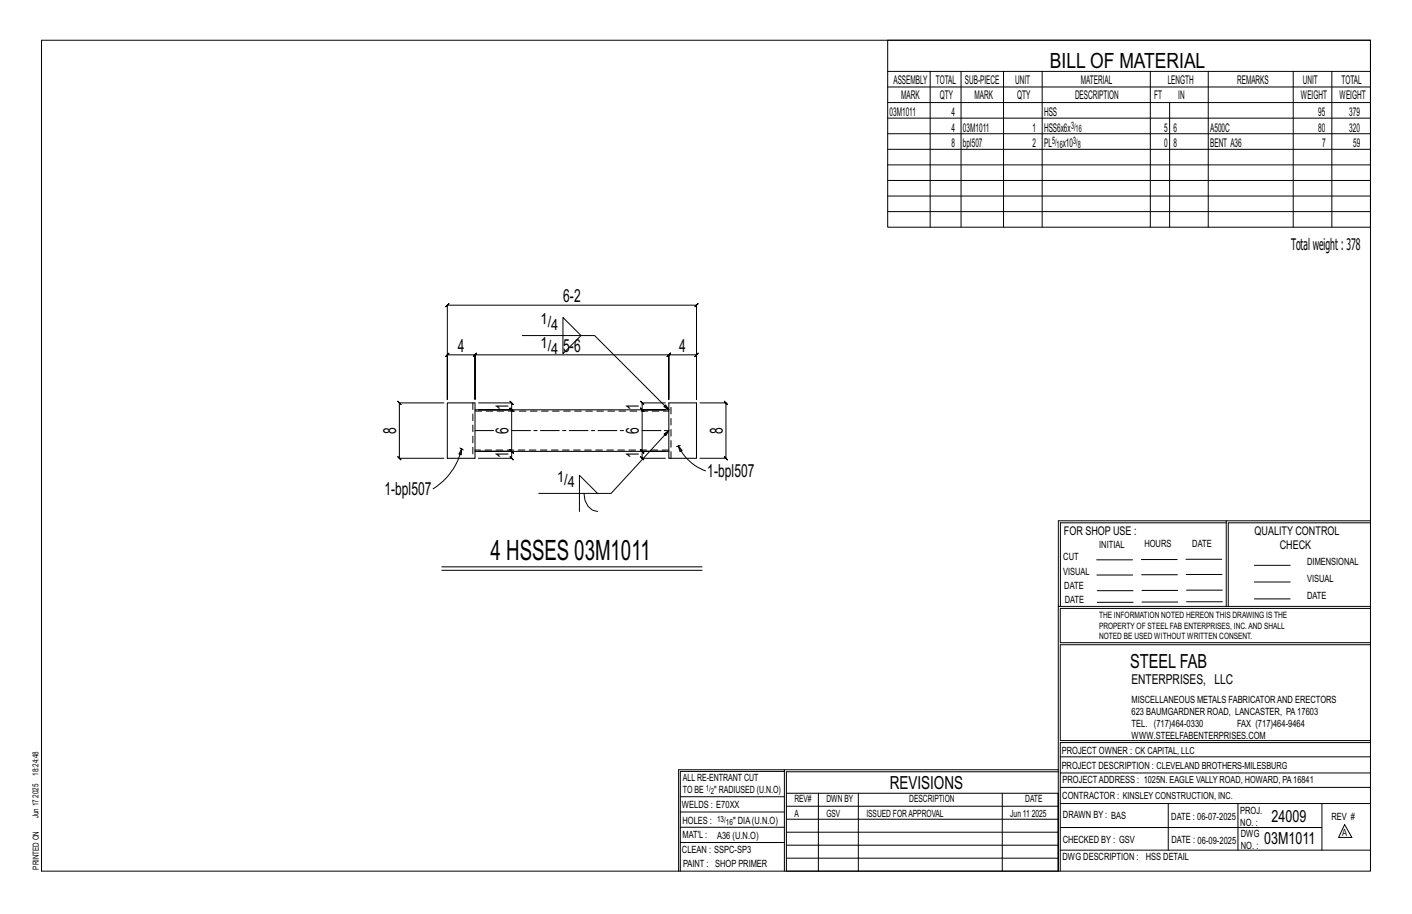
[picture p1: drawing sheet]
<svg xmlns="http://www.w3.org/2000/svg" width="432mm" height="279mm" viewBox="0 0 432 279" stroke-linecap="round" stroke-linejoin="round" font-family="sans-serif">
<defs><g id="words">
<text font-size="8.6" x="150" y="171.3">4 HSSES 03M1011</text>
<text font-size="6.4" x="321.1" y="20.7">BILL OF MATERIAL</text>
<text font-size="5.9" x="345.6" y="204.1">STEEL FAB</text>
<g font-size="5.5">
<text x="172.2" y="92.3">6-2</text>
<text x="140" y="107.5">4</text>
<text x="172.2" y="107.5">5-6</text>
<text x="207.7" y="107.5">4</text>
<text x="155.5" y="125.2" transform="rotate(-90 155.5 125.2)">1</text>
<text x="195.4" y="125.2" transform="rotate(-90 195.4 125.2)">1</text>
<text x="121.1" y="132.7" transform="rotate(-90 121.1 132.7)">8</text>
<text x="155.5" y="132.7" transform="rotate(-90 155.5 132.7)">6</text>
<text x="195.4" y="132.7" transform="rotate(-90 195.4 132.7)">6</text>
<text x="221" y="132.7" transform="rotate(-90 221 132.7)">8</text>
<text x="155.5" y="140.1" transform="rotate(-90 155.5 140.1)">1</text>
<text x="195.4" y="140.1" transform="rotate(-90 195.4 140.1)">1</text>
<text x="216.3" y="145.9">1-bpl507</text>
<text x="117.6" y="151.3">1-bpl507</text>
<text x="272.2" y="241.1">REVISIONS</text>
</g>
<g font-size="5.1">
<text x="388.9" y="251.3">24009</text>
<text x="386.6" y="258.1">03M1011</text>
</g>
<text font-size="4.9" x="394.8" y="76.4">Totalweight : 378</text>
<g font-size="4.7">
<text x="165.3" y="99.1">1/</text>
<text x="168.6" y="100.8">4</text>
<text x="165.3" y="106.4">1/</text>
<text x="168.6" y="108.1">4</text>
<text x="170.4" y="147.3">1/</text>
<text x="173.6" y="149">4</text>
</g>
<text font-size="4.2" x="346" y="209.1">ENTERPRISES, LLC</text>
<g font-size="3.7">
<text x="273.2" y="25.6">ASSEMBLY</text>
<text x="286.2" y="25.6">TOTAL</text>
<text x="295.1" y="25.6">SUB-PIECE</text>
<text x="310.4" y="25.6">UNIT</text>
<text x="330.5" y="25.6">MATERIAL</text>
<text x="357.1" y="25.6">LENGTH</text>
<text x="378.3" y="25.6">REMARKS</text>
<text x="398.4" y="25.6">UNIT</text>
<text x="410.2" y="25.6">TOTAL</text>
<text x="272.1" y="35.5">03M1011</text>
<text x="275.6" y="30.4">MARK</text>
<text x="287.4" y="30.4">QTY</text>
<text x="290.9" y="35.5">4</text>
<text x="298" y="30.4">MARK</text>
<text x="311" y="30.4">QTY</text>
<text x="319.3" y="35.5">HSS</text>
<text x="328.7" y="30.4">DESCRIPTION</text>
<text x="353" y="30.4">FT</text>
<text x="360.3" y="30.4">IN</text>
<text x="397.8" y="30.4">WEIGHT</text>
<text x="403.2" y="35.5">95</text>
<text x="409.6" y="30.4">WEIGHT</text>
<text x="412.6" y="35.5">379</text>
<text x="290.9" y="40.2">4</text>
<text x="294.5" y="40.2">03M1011</text>
<text x="315.8" y="40.2">1</text>
<text x="319.3" y="40.2">HSS6x6x</text>
<text x="356" y="40.2">5</text>
<text x="358.9" y="40.2">6</text>
<text x="370.1" y="40.2">A500C</text>
<text x="403.2" y="40.2">80</text>
<text x="412.6" y="40.2">320</text>
<text x="290.9" y="45">8</text>
<text x="294.5" y="45">bpl507</text>
<text x="315.8" y="45">2</text>
<text x="319.3" y="45">PL</text>
<text x="325" y="45">x10</text>
<text x="356" y="45">0</text>
<text x="358.9" y="45">8</text>
<text x="370.1" y="45">BENT A36</text>
<text x="404.3" y="45">7</text>
<text x="413.8" y="45">59</text>
<text x="325.3" y="163.4">FOR SHOP USE :</text>
<text x="383.7" y="163.4">QUALITY CONTROL</text>
<text x="391.4" y="167.8">CHECK</text>
</g>
<g font-size="3.1">
<text x="327.5" y="39.4">3/</text>
<text x="328.9" y="40.5">16</text>
<text x="321.7" y="44.1">5/</text>
<text x="323.1" y="45.3">16</text>
<text x="328.2" y="44.1">3/</text>
<text x="329.6" y="45.3">8</text>
<text x="336.2" y="167.4">INITIAL</text>
<text x="350" y="167.1">HOURS</text>
<text x="364.6" y="167.2">DATE</text>
<text x="325.2" y="171.3">CUT</text>
<text x="399.8" y="172.8">DIMENSIONAL</text>
<text x="325.1" y="175.8">VISUAL</text>
<text x="399.8" y="177.9">VISUAL</text>
<text x="325.5" y="180">DATE</text>
<text x="325.7" y="184.4">DATE</text>
<text x="399.8" y="183.1">DATE</text>
<text x="346" y="215">MISCELLANEOUS METALS FABRICATORAND ERECTORS</text>
<text x="346" y="218.6">623 BAUMGARDNER ROAD, LANCASTER, PA17603</text>
<text x="346" y="225.8">WWW.STEELFABENTERPRISES.COM</text>
<text x="346" y="222.2">TEL. (717)464-0330</text>
<text x="378.3" y="222.2">FAX (717)464-9464</text>
<text x="324.7" y="230.5">PROJECT OWNER : CK CAPITAL, LLC</text>
<text x="208.8" y="238.8">ALL RE-ENTRANT CUT</text>
<text x="324.7" y="235.1">PROJECT DESCRIPTION : CLEVELAND BROTHERS-MILESBURG</text>
<text x="324.9" y="239.5">PROJECTADDRESS : 1025N. EAGLE VALLY ROAD, HOWARD, PA16841</text>
<text x="208.8" y="242.5">TO BE</text>
<text x="218.4" y="242.5">&quot; RADIUSED (U.N.O)</text>
<text x="242.9" y="245.3">REV#</text>
<text x="252.7" y="245.3">DWN BY</text>
<text x="278.1" y="245.3">DESCRIPTION</text>
<text x="313.5" y="245.3">DATE</text>
<text x="324.9" y="244.2">CONTRACTOR : KINSLEY CONSTRUCTION, INC.</text>
<text x="208.5" y="247">WELDS : E70XX</text>
<text x="208.7" y="251.7">HOLES :</text>
<text x="224.2" y="251.8">&quot; DIA(U.N.O)</text>
<text x="242.9" y="249.9">A</text>
<text x="252.7" y="249.9">GSV</text>
<text x="264.9" y="249.9">ISSUED FORAPPROVAL</text>
<text x="309" y="249.9">Jun 11</text>
<text x="315.5" y="249.9">2025</text>
<text x="325.1" y="250">DRAWN BY : BAS</text>
<text x="358.2" y="250.5">DATE : 06-07-2025</text>
<text x="379.3" y="248.9">PROJ.</text>
<text x="407.2" y="250.5">REV #</text>
<text x="208.7" y="256.3">MAT'L :</text>
<text x="219.3" y="256.4">A36 (U.N.O)</text>
<text x="325" y="257.6">CHECKED BY : GSV</text>
<text x="358.3" y="257.7">DATE : 06-09-2025</text>
<text x="379.3" y="252.5">NO. :</text>
<text x="379.5" y="255.9">DWG</text>
<text x="410.5" y="255.5">A</text>
<text x="208.6" y="260.7">CLEAN : SSPC-SP3</text>
<text x="324.9" y="262.9">DWG DESCRIPTION :</text>
<text x="350.4" y="263">HSS DETAIL</text>
<text x="379.5" y="259.5">NO. :</text>
<text x="208.9" y="265">PAINT : SHOP PRIMER</text>
</g>
<g font-size="2.7">
<text x="336.1" y="189">THE INFORMATION NOTED HEREON THIS DRAWING IS THE</text>
<text x="336.1" y="195.4">NOTED BE USED WITHOUT WRITTEN CONSENT.</text>
<text x="336.1" y="192.2">PROPERTY OF STEEL FAB ENTERPRISES, INC.AND SHALL</text>
</g>
<g font-size="2.6">
<text x="215.9" y="241.8">1/</text>
<text x="217.4" y="242.7">2</text>
<text x="219.3" y="251.1">13/</text>
<text x="222" y="252.1">16</text>
</g>
<g font-size="2.5">
<text x="11.7" y="237.1" transform="rotate(-90 11.7 237.1)">18:24:48</text>
<text x="11.8" y="243.8" transform="rotate(-90 11.8 243.8)">2025</text>
<text x="11.8" y="250.1" transform="rotate(-90 11.8 250.1)">Jun 17</text>
<text x="11.9" y="265.8" transform="rotate(-90 11.9 265.8)">PRINTED ON</text>
</g>
</g></defs>
<g fill="none" stroke="#000" stroke-width=".31">
<path d="M12.7 12.3h406.4v254h-406.4zM271.5 12.3h147.6v57.2h-147.6zM271.5 21.8h147.6M271.5 26.6h147.6M271.5 31.4h147.6M271.5 36.1h147.6M284.5 21.8v47.7M293.9 21.8v47.7M306.9 21.8v47.7M318.7 21.8v47.7M351.8 21.8v47.7M357.7 31.4v38.1"/>
<path d="M369.5 21.8v47.7M395.5 21.8v47.7M407.3 21.8v47.7M271.5 40.9h147.6M271.5 45.6h147.6M271.5 50.4h147.6M271.5 55.2h147.6M271.5 59.9h147.6M271.5 64.7h147.6M137.3 92.8l-.5 .5h76.2l-.5 .5 1-1-.5 .5v28.8v-13.6l.5-.5-1 1 .5-.5h-8.5l.5-.5-1 1 .5-.5v13.6v-13.6l.5-.5-1 1 .5-.5h-59.2l.5-.5-1 1 .5-.5v13.6v-13.6l.5-.5-1 1 .5-.5h-8.5l.5-.5-1 1 .5-.5v13.6v-28.8l-.5 .5zM172.2 97.1l5.5 5.5-5.5 5.5zM159.7 102.6h22.1l22.7 22.7-1.5-1 .6-.5 .9 1.5"/>
<path d="M135.7 123.2h-13.6l-.5-.5 1 1-.5-.5v16.9l-.5-.5 1 1-.5-.5h13.6M140.7 136.9l.5 .3M141.2 137.2l-.1 1.8-.8-.2zM141.2 137.2a19.6 19.6 0 0 1-8.8 12.2M141.2 137.2l.5 .4M146.3 123.2h10.2l-.5-.5 1 1-.5-.5v2.1l-.5-.5 1 1-.5-.5h-10.2h10.2l-.5-.5 1 1-.5-.5v12.7l-.5-.5 1 1-.5-.5h-10.2h10.2l-.5-.5 1 1-.5-.5v2.1l-.5-.5 1 1-.5-.5h-10.2M203.5 123.2h-7.1l-.5-.5 1 1-.5-.5v2.1l-.5-.5 1 1-.5-.5h7.1h-7.1l-.5-.5 1 1-.5-.5v12.7l-.5-.5 1 1-.5-.5h7.1h-7.1l-.5-.5 1 1-.5-.5v2.1l-.5-.5 1 1-.5-.5h7.1M204.5 131.6l-1.4 1.1 .5 .5 .9-1.6-17.6 19.2h-22.1M207.4 136.3l1.2 1.4-.7 .3zM207.4 136.3a14.7 14.7 0 0 0 8.4 7.6M207.4 136.3l-.5 .1M208 136.2l-.6 .1"/>
<path d="M214.1 123.2h7.9l-.5-.5 1 1-.5-.5v16.9l-.5-.5 1 1-.5-.5h-7.9M178.6 150.8a5 5 0 0 0 4.1 5.6M182.7 150.8l-5.5-5.5v11.1M375 159.8h-50.7v25.6M375 159.2h-51.3l-.1 107.1M419.1 159.2h-44.1v26.2M419.1 159.8h-43.5v25.6M135.1 173.3h79.6M135.1 174.3h79.6M335.4 171.1h10.9M335.4 175.8h11M349 171h11"/>
<path d="M349.1 175.7h11M362.7 171h10.9M362.7 175.6h11M383.6 172.8h11M383.6 177.9h11M323.7 185.4h95.4M335.5 184.1h11M335.5 180.6h11M349.2 184h11M349.2 180.5h11M362.9 180.4h10.9M362.9 184h10.9"/>
<path d="M383.6 183.1h11M419.1 186h-94.9v10.5h94.9M419.1 197.1h-94.9v29.3h94.9v.6h-94.9v39.3M239.9 235.8h-31.9v30.5M239.9 235.3h-32.4v31M323.6 235.3h-83.7v31M323.6 235.9h-83.1v6.6M324.2 236.3h94.9M324.2 231.4h94.9M208 252.9h31.9M208 257.5h31.9M208 243.6h31.9"/>
<path d="M208 248.2h31.9M240.5 242.5h83.1v23.8h-83.1zM240.5 258.4h83.1M240.5 254.4h83.1M240.5 250.4h83.1M240.5 246.5h83.1M250.3 242.5v23.8M262.5 242.5v23.8M306.5 242.5v23.8M324.2 253h80.1M324.2 245.6h94.9M324.2 259.9h94.9"/>
<path d="M324.2 240.7h94.9M357.3 245.6v14.3M378.6 245.6v14.3M404.3 245.6v14.3M411.2 252.1l2.2 3.9h-4zM240.5 262.3h83.1"/>
</g>
<path d="M145.3 125.3v12.7h59.2M204.5 125.3v-2.1h8.5v16.9h-8.5v-2.1M204.5 125.3h-59.2v-2.1h-8.5v16.9h8.5v-2.1M204.5 125.3v12.7" fill="none" stroke="#000" stroke-width=".32"/>
<path d="M144.6 123.2v16.9M145.3 125.7h59.2M204.5 137.6h-59.2M205.2 140.1v-16.9" fill="none" stroke="#000" stroke-width=".31" stroke-dasharray="2 1.4"/>
<path d="M145.3 131.6h5.6M156.5 131.6h34.3M196.4 131.6h8.1" fill="none" stroke="#000" stroke-width=".31" stroke-dasharray="5.8 1 1 1"/>
<use href="#words"/>
</svg>
